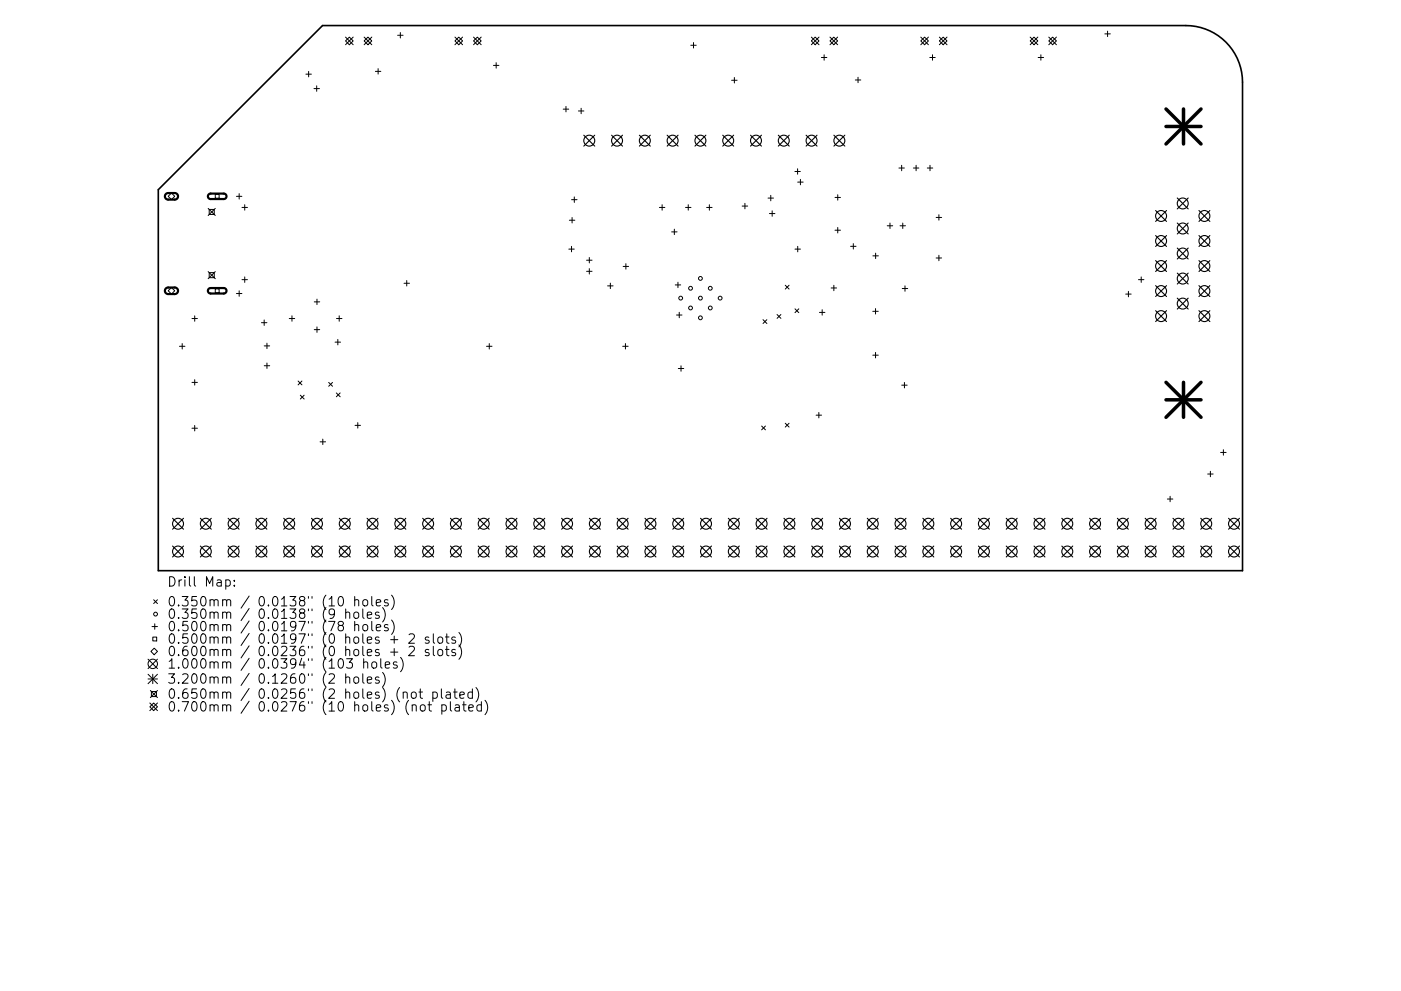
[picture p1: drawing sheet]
<svg xmlns="http://www.w3.org/2000/svg" width="297mm" height="210mm" viewBox="0 0 297 210" stroke-linecap="round" stroke-linejoin="round" font-family="sans-serif">
<defs><g id="words">
<g font-size="2.8">
<text x="35.4" y="124.5">Drill Map:</text>
<text x="35.4" y="128.7">0.350mm / 0.0138&quot; (10 holes)</text>
<text x="35.4" y="131.3">0.350mm / 0.0138&quot; (9 holes)</text>
<text x="35.4" y="133.9">0.500mm / 0.0197&quot; (78 holes)</text>
<text x="35.4" y="136.6">0.500mm / 0.0197&quot; (0 holes + 2 slots)</text>
<text x="35.4" y="139.2">0.600mm / 0.0236&quot; (0 holes + 2 slots)</text>
<text x="35.4" y="141.9">1.000mm / 0.0394&quot; (103 holes)</text>
<text x="35.4" y="145.1">3.200mm / 0.1260&quot; (2 holes)</text>
<text x="35.4" y="148.3">0.650mm / 0.0256&quot; (2 holes) (not plated)</text>
<text x="35.4" y="151">0.700mm / 0.0276&quot; (10 holes) (not plated)</text>
</g>
</g></defs>
<path d="M33.6 40.2l34.8-34.8h183a12 12 0 0 1 12 12v103.7h-229.8z" fill="none" stroke="#000" stroke-width=".35"/>
<g fill="none" stroke="#000" stroke-width=".21">
<path d="M64.9 15.7h1.1M65.4 15.2v1.1M66.6 18.8h1.1M67.1 18.2v1.2M73.3 8.7l.8-.8 .8 .8-.8 .8zM73.3 7.9l1.6 1.6M74.9 7.9l-1.6 1.6M77.2 8.7l.8-.8 .8 .8-.8 .8zM77.2 7.9l1.6 1.6M78.8 7.9l-1.6 1.6M79.6 15.1h1.1M80.2 14.6v1.1"/>
<path d="M84.3 7.5h1.2M84.9 6.9v1.2M96.5 8.7l.8-.8 .8 .8-.8 .8zM96.5 7.9l1.6 1.6M98.1 7.9l-1.6 1.6M100.4 8.7l.8-.8 .8 .8-.8 .8zM100.4 7.9l1.6 1.6M102 7.9l-1.6 1.6M104.6 13.9h1.2M105.2 13.3v1.2M146.5 9.6h1.1M147 9v1.2"/>
<path d="M155.1 17h1.2M155.7 16.4v1.2M172 8.7l.8-.8 .8 .8-.8 .8zM172 7.9l1.6 1.6M173.6 7.9l-1.6 1.6M174.2 12.2h1.1M174.7 11.6v1.2M176 8.7l.8-.8 .8 .8-.8 .8zM176 7.9l1.6 1.6M177.6 7.9l-1.6 1.6M181.3 17h1.2M181.9 16.4v1.2"/>
<path d="M195.2 7.9l1.6 1.6M196 7.9l.8 .8-.8 .8-.8-.8zM196.8 7.9l-1.6 1.6M197.1 12.2h1.2M197.7 11.6v1.2M199.2 7.9l1.6 1.6M200 7.9l.8 .8-.8 .8-.8-.8zM200.8 7.9l-1.6 1.6M218.4 8.7l.8-.8 .8 .8-.8 .8zM218.4 7.9l1.6 1.6M220 7.9l-1.6 1.6M220.1 12.2h1.2"/>
<path d="M220.7 11.6v1.2M222.4 8.7l.8-.8 .8 .8-.8 .8zM222.4 7.9l1.6 1.6M224 7.9l-1.6 1.6M234.2 7.2h1.2M234.8 6.6v1.2M119.4 23.2h1.2M120 22.6v1.1M122.6 23.5h1.2M123.2 23v1.1M168.5 36.4h1.2M169.1 35.8v1.2"/>
<path d="M169.1 38.6h1.2M169.7 38.1v1.1M190.6 35.6h1.1M191.2 35.1v1.1M193.7 35.6h1.1M194.2 35.1v1.1M196.6 35.6h1.2M197.2 35.1v1.1M36.4 41l.6 .7-.6 .6-.7-.6zM44.1 44.2l1.5 1.5M44.1 57.6l1.5 1.5M44.4 44.4h1v1.1h-1z"/>
<path d="M44.4 57.8h1v1.1h-1zM45.6 41.2h.9v.9h-.9zM45.6 44.2l-1.5 1.5M45.6 57.6l-1.5 1.5M50.1 41.7h1.2M50.7 41.1v1.1M51.3 44h1.2M51.3 59.3h1.2M51.9 43.4v1.2M51.9 58.8v1.1M86.2 59.5v1.2M120.6 52.9h1.2"/>
<path d="M120.7 46.7h1.2M121.2 52.3v1.1M121.2 42.4h1.1M121.3 46.1v1.2M121.8 41.8v1.1M124.4 55.2h1.1M124.4 57.6h1.1M124.9 54.6v1.2M124.9 57v1.1M132.1 56.5h1.2M132.7 55.9v1.2M139.8 44h1.2"/>
<path d="M140.4 43.4v1.2M142.4 49.2h1.2M143 48.6v1.2M143.7 59.9v1.1M145.3 44h1.2M145.9 43.4v1.2M149.8 44h1.2M150.4 43.4v1.2M157.4 43.7h1.1M157.9 43.1v1.2M162.8 42h1.2M163.1 45.3h1.2"/>
<path d="M163.4 41.4v1.2M163.7 44.7v1.2M168.6 52.9h1.1M169.1 52.3v1.1M177 41.9h1.2M177 48.8h1.2M177.6 41.3v1.2M177.6 48.3v1.1M180.3 52.3h1.2M180.9 51.7v1.1M185.1 54.3h1.1M185.6 53.7v1.2"/>
<path d="M188.1 47.9h1.2M188.7 47.3v1.2M190.8 47.9h1.2M191.4 47.3v1.2M198.5 46.1h1.1M198.5 54.7h1.1M199.1 45.6v1.1M199.1 54.2v1.1M241.4 59.3h1.1M242 58.8v1.1M36.4 61l.6 .7-.6 .7-.7-.7zM38 73.5h1.2"/>
<path d="M38.6 72.9v1.2M40.7 67.6h1.2M41.3 67v1.2M45.6 61.3h.9v.8h-.9zM50.1 62.3h1.2M50.7 61.7v1.2M55.4 68.5h1.2M56 67.9v1.1M56 73.4h1.2M56 77.6h1.2M56.6 72.8v1.2M56.6 77v1.2"/>
<path d="M61.3 67.6h1.2M61.9 67v1.2M66.6 64h1.2M66.6 69.9h1.2M67.2 63.5v1.1M67.2 69.4v1.1M71 72.6h1.2M71.3 67.6h1.2M71.6 72v1.2M71.9 67v1.2M85.7 60.1h1.1M103.2 73.5h1.1"/>
<path d="M103.7 72.9v1.2M128.8 60.7h1.2M129.4 60.1v1.1M132 73.5h1.2M132.6 72.9v1.2M143.2 60.5h1.1M143.4 66.8h1.2M143.8 78.2h1.2M144 66.3v1.1M144.4 77.6v1.2M161.8 67.8l.8 .8M162.6 67.8l-.8 .8"/>
<path d="M164.8 66.7l.8 .8M165.6 66.7l-.8 .8M166.5 60.5l.8 .8M167.3 60.5l-.8 .8M168.6 65.5l.8 .8M169.4 65.5l-.8 .8M173.7 66.3h1.2M174.3 65.7v1.2M176.2 61.1h1.2M176.8 60.5v1.2M185.1 66h1.1M185.1 75.4h1.1"/>
<path d="M185.6 65.5v1.1M185.6 74.8v1.1M191.3 61.2h1.2M191.9 60.6v1.2M238.7 62.4h1.1M239.2 61.8v1.2M40.7 81.1h1.2M40.7 90.9h1.2M41.3 80.6v1.1M41.3 90.3v1.1M63.2 80.8l.8 .9M63.7 83.8l.8 .9"/>
<path d="M64 80.8l-.8 .9M64.5 83.8l-.8 .9M67.9 93.7h1.1M68.4 93.2v1.1M69.7 81.1l.8 .9M70.5 81.1l-.8 .9M71.3 83.4l.8 .8M72.1 83.4l-.8 .8M75.3 90.2h1.1M75.9 89.7v1.1M161.5 90.4l.8 .8M162.3 90.4l-.8 .8"/>
<path d="M166.5 89.8l.8 .8M167.3 89.8l-.8 .8M173 88.1h1.2M173.6 87.5v1.2M191.2 81.7h1.1M191.8 81.1v1.2M256.6 100v1.2M258.8 96h1.2M259.4 95.4v1.2M247.5 105.9h1.2M248.1 105.3v1.2M256 100.6h1.2"/>
<path d="M31.4 139.9l2 2M32 138.2l.7-.7 .7 .7-.7 .7zM32.2 132.9h1.2M32.4 135.2h.8v.8h-.8zM32.6 127.2l.8 .9M32.8 132.4v1.1M33.4 127.2l-.8 .9M33.4 139.9l-2 2M47.9 123.1l.5-.1 .4 .4v.6l-.2 .3h-.7M49.7 124.2v.2M49.7 123.1v.2M71.9 126.7l.4-.1a1.25 1.25 0 0 1 0 2l-.3-.1-.2-.3-.1-.9z"/>
<path d="M72.1 132.7l-.4-.4 .1-.3 .3-.2 .5 .1 .2 .3-.1 .3-.8 .3-.2 .3 .1 .5 .3 .2 .5-.1 .2-.2-.1-.6-.3-.2M73.3 130.1a.5 .5 0 0 1 .9 0v1.1M73.3 129.2v2M73.5 139.8h1.2l-.6 .7a.54 .54 0 0 1 .6 .4v.5l-.2 .3-.7 .1-.3-.2M75.1 130.1a.54 .54 0 0 1 .5-.2 .54 .54 0 0 1 .5 .3l-.1 .8a.54 .54 0 0 1-.6 .2 .54 .54 0 0 1-.4-.4zM75.2 127.4l.3-.2 .5 .1 .1 1.3M75.2 132.7a.5 .5 0 0 1 .9 .1v1M75.2 126.6v2M75.2 131.8v2M76.9 129.2v1.7l.3 .3M77 127.4l.3-.2a.54 .54 0 0 1 .7 .4l-.1 .8a.54 .54 0 0 1-.6 .2 .54 .54 0 0 1-.4-.4zM77 132.7a.54 .54 0 0 1 .5-.2 .54 .54 0 0 1 .5 .4l-.1 .7a.54 .54 0 0 1-.6 .2 .54 .54 0 0 1-.4-.3z"/>
<path d="M77.1 139.8v2M77.9 130.5l.9-.2-.1-.3-.5-.1-.3 .2 .1 1h.7M78.8 126.6v1.7l.3 .3M78.8 131.8v1.8l.3 .2M79.8 127.9l.9-.2-.1-.4-.5-.1-.3 .3 .1 1h.7M79.8 133.2l.9-.2-.1-.4-.5-.1-.3 .3 .1 .9h.7M80.3 130l-.4-.1-.3 .2 .1 .3 .6 .2v.5h-.7M80.7 139.8v1.7l.3 .3M81.1 128.9a2.29 2.29 0 0 1 0 3.1M82.3 127.3l-.5-.1-.3 .3 .1 .3 .7 .2v.5h-.8M82.3 132.6l-.5-.1-.3 .3 .1 .3 .7 .2v.4h-.8M82.8 135.7h1.5"/>
<path d="M82.8 138.4h1.5M83 126.3a2.29 2.29 0 0 1 0 3M83 131.6a2.29 2.29 0 0 1 0 3M83.6 135v1.5M83.6 137.6v1.5M84.9 139.5a2.29 2.29 0 0 1 0 3M86.7 134.7l.3-.2h.5l.3 .2 .1 .3-.1 .3-1.2 1.2h1.3M86.7 137.3l.3-.2h.5l.3 .2 .1 .4-.1 .3-1.2 1.1h1.3M90.9 135.2l-.5-.1-.2 .3 .1 .3 .6 .2v.5h-.7M90.9 137.9l-.5-.1-.2 .3 .1 .3 .6 .1v.5h-.7M91.9 134.5v1.7l.3 .3M91.9 137.1v1.7l.3 .3"/>
<path d="M92.9 135.3a.54 .54 0 0 1 .6-.2 .54 .54 0 0 1 .4 .4v.6a.54 .54 0 0 1-.6 .4 .54 .54 0 0 1-.5-.4zM92.9 138a.54 .54 0 0 1 .6-.2 .54 .54 0 0 1 .4 .4v.5a.54 .54 0 0 1-.6 .4 .54 .54 0 0 1-.5-.4zM94.4 135.1h.8M94.4 137.8h.8M94.7 134.5v1.7l.1 .2 .4 .1M94.7 137.1v1.7l.1 .2 .4 .1M96.5 135.2l-.4-.1-.3 .3 .1 .3 .6 .2v.5h-.7M96.5 137.9l-.4-.1-.3 .3 .1 .3 .6 .1v.5h-.7M97.3 134.2a2.29 2.29 0 0 1 0 3M97.3 136.8a2.29 2.29 0 0 1 0 3.1M31.4 143.1l2 2M31.4 144.1h2"/>
<path d="M31.8 149.1l1.6 1.7M31.9 146.5l1.5 1.5M32.1 146.7h1.1v1.1h-1.1zM32.4 143.1v2M32.6 149.1l.8 .9-.8 .8-.8-.8zM33.4 143.1l-2 2M33.4 146.5l-1.5 1.5M33.4 149.1l-1.6 1.7M73.3 143.8a.5 .5 0 0 1 .9 .1v1.1M73.3 143v2M75.1 143.8a.54 .54 0 0 1 .5-.2 .54 .54 0 0 1 .5 .4l-.1 .8a.54 .54 0 0 1-.6 .2 .54 .54 0 0 1-.4-.4zM76.9 143v1.7l.3 .3"/>
<path d="M77.1 140.6a.5 .5 0 0 1 .9 .1v1.1M77.9 144.3l.9-.2-.1-.4-.5-.1-.3 .3 .1 1h.7M78.9 140.6l.1-.1a.54 .54 0 0 1 .9 .3l-.1 .8a.54 .54 0 0 1-.6 .2 .54 .54 0 0 1-.4-.4zM80.3 143.7l-.4-.1-.3 .3 .1 .3 .6 .2v.5h-.7M81.1 142.7a2.29 2.29 0 0 1 0 3M81.7 141.1l.9-.2-.1-.4-.5-.1-.3 .3 .1 1h.7M84.2 140.5l-.5-.1-.3 .3 .1 .3 .7 .2v.5h-.8M85.5 147a.5 .5 0 0 1 .8 .1v1.1M87.3 147a.54 .54 0 0 1 .5-.2 .54 .54 0 0 1 .5 .4l-.1 .8a.54 .54 0 0 1-.6 .2 .54 .54 0 0 1-.4-.4zM87.4 149.7a.5 .5 0 0 1 .9 .1v1.1M88.8 146.8h.8M89.1 146.2v1.7l.1 .2 .4 .1"/>
<path d="M89.2 149.7l.1-.1a.54 .54 0 0 1 .9 .3l-.1 .8a.54 .54 0 0 1-.6 .2 .54 .54 0 0 1-.4-.4zM90.7 149.5h.8M91 148.9v1.7l.1 .2 .4 .1M91.8 146.9l.5-.1 .4 .4v.6l-.2 .3h-.7M91.8 146.8v2M93.6 146.2v1.7l.3 .3M93.7 149.6l.6-.1 .3 .4v.6l-.2 .3h-.7M93.7 149.5v2M94.6 146.9h.8l.1 1.3M95.5 147.3l-.7 .1a.39 .39 0 0 0-.3 .4 .39 .39 0 0 0 .3 .4l.7-.1M95.5 148.9v1.7l.3 .3M96.2 146.8h.7"/>
<path d="M96.4 146.2v1.7l.1 .2 .4 .1M96.5 149.6h.8l.1 1.3M97.4 150l-.7 .1a.39 .39 0 0 0-.3 .4 .39 .39 0 0 0 .3 .4l.7-.1M97.5 147.5l.9-.2-.1-.4-.5-.1-.3 .3 .1 1h.7M98.1 149.5h.7M98.3 148.9v1.7l.1 .2 .4 .1M99.4 150.2l.9-.2v-.4l-.6-.1-.3 .3 .1 1h.8M100.2 146.9l-.6-.1-.4 .4v.6l.2 .3h.8M100.2 146.2v2M100.9 145.9a2.29 2.29 0 0 1 0 3M102.1 149.6l-.6-.1-.4 .4v.6l.2 .3h.8M102.1 148.9v2"/>
<path d="M102.8 148.6a2.29 2.29 0 0 1 0 3"/>
<circle cx="148.5" cy="59.1" r=".41"/>
<circle cx="144.3" cy="63.3" r=".41"/>
<circle cx="146.4" cy="65.3" r=".41"/>
<circle cx="146.4" cy="61.2" r=".41"/>
<circle cx="148.5" cy="67.4" r=".41"/>
<circle cx="148.5" cy="63.3" r=".41"/>
<circle cx="150.6" cy="65.3" r=".41"/>
<circle cx="150.6" cy="61.2" r=".41"/>
<circle cx="152.7" cy="63.3" r=".41"/>
<circle cx="33" cy="130.3" r=".41"/>
<circle cx="32.4" cy="140.9" r="1"/>
</g>
<path d="M35.2 41.2l.4-.2h1.4a.7 .7 0 0 1 .7 .7 .7 .7 0 0 1-.7 .6h-1.3a.7 .7 0 0 1-.7-.4 .7 .7 0 0 1 .2-.7zM44.2 41.2l.4-.1h2.9l.4 .2 .1 .4-.1 .3-.4 .2h-2.9l-.5-.3zM35.2 61.2l.4-.2h1.4a.7 .7 0 0 1 .7 .7 .7 .7 0 0 1-.7 .7h-1.3a.7 .7 0 0 1-.7-.4 .7 .7 0 0 1 .2-.8zM44.2 61.3l.4-.2h2.9l.4 .2 .1 .4-.1 .4-.4 .2h-2.9l-.5-.4z" fill="none" stroke="#000" stroke-width=".46"/>
<g fill="none" stroke="#000" stroke-width=".23">
<path d="M123.8 28.7l2.3 2.3M126.1 28.7l-2.3 2.3M129.7 28.7l2.3 2.3M132 28.7l-2.3 2.3M135.6 28.7l2.3 2.3M137.9 28.7l-2.3 2.3M141.4 28.7l2.4 2.3M143.8 28.7l-2.4 2.3M147.3 28.7l2.4 2.3M149.7 28.7l-2.4 2.3M153.2 28.7l2.4 2.3M155.6 28.7l-2.4 2.3"/>
<path d="M159.1 28.7l2.3 2.3M161.4 28.7l-2.3 2.3M165 28.7l2.3 2.3M167.3 28.7l-2.3 2.3M170.9 28.7l2.3 2.3M173.2 28.7l-2.3 2.3M176.8 28.7l2.3 2.3M179.1 28.7l-2.3 2.3M245 44.7l2.3 2.3M245 50l2.3 2.3M245 55.3l2.3 2.3M247.3 44.7l-2.3 2.3"/>
<path d="M247.3 50l-2.3 2.3M247.3 55.3l-2.3 2.3M249.6 42l2.3 2.3M249.6 47.3l2.3 2.3M249.6 52.6l2.3 2.4M249.6 57.9l2.3 2.4M251.9 42l-2.3 2.3M251.9 47.3l-2.3 2.3M251.9 52.6l-2.3 2.4M251.9 57.9l-2.3 2.4M254.2 44.7l2.3 2.3M254.2 50l2.3 2.3"/>
<path d="M254.2 55.3l2.3 2.3M256.5 44.7l-2.3 2.3M256.5 50l-2.3 2.3M256.5 55.3l-2.3 2.3M245 60.6l2.3 2.3M245 65.9l2.3 2.3M247.3 60.6l-2.3 2.3M247.3 65.9l-2.3 2.3M249.6 63.3l2.3 2.3M251.9 63.3l-2.3 2.3M254.2 60.6l2.3 2.3M254.2 65.9l2.3 2.3"/>
<path d="M256.5 60.6l-2.3 2.3M256.5 65.9l-2.3 2.3M36.6 110l2.3 2.3M36.6 115.9l2.3 2.3M38.9 110l-2.3 2.3M38.9 115.9l-2.3 2.3M42.5 115.9l2.3 2.3M42.5 110l2.3 2.3M44.8 110l-2.3 2.3M44.8 115.9l-2.3 2.3M48.4 115.9l2.3 2.3M48.4 110l2.3 2.3"/>
<path d="M50.7 110l-2.3 2.3M50.7 115.9l-2.3 2.3M54.3 115.9l2.3 2.3M54.3 110l2.3 2.3M56.6 110l-2.3 2.3M56.6 115.9l-2.3 2.3M60.2 115.9l2.3 2.3M60.2 110l2.3 2.3M62.5 110l-2.3 2.3M62.5 115.9l-2.3 2.3M66 115.9l2.4 2.3M66 110l2.4 2.3"/>
<path d="M68.4 110l-2.4 2.3M68.4 115.9l-2.4 2.3M71.9 115.9l2.4 2.3M71.9 110l2.4 2.3M74.3 110l-2.4 2.3M74.3 115.9l-2.4 2.3M77.8 115.9l2.3 2.3M77.8 110l2.3 2.3M80.1 110l-2.3 2.3M80.1 115.9l-2.3 2.3M83.7 115.9l2.3 2.3M83.7 110l2.3 2.3"/>
<path d="M86 110l-2.3 2.3M86 115.9l-2.3 2.3M89.6 115.9l2.3 2.3M89.6 110l2.3 2.3M91.9 110l-2.3 2.3M91.9 115.9l-2.3 2.3M95.5 115.9l2.3 2.3M95.5 110l2.3 2.3M97.8 110l-2.3 2.3M97.8 115.9l-2.3 2.3M101.4 115.9l2.3 2.3M101.4 110l2.3 2.3"/>
<path d="M103.7 110l-2.3 2.3M103.7 115.9l-2.3 2.3M107.3 115.9l2.3 2.3M107.3 110l2.3 2.3M109.6 110l-2.3 2.3M109.6 115.9l-2.3 2.3M113.2 115.9l2.3 2.3M113.2 110l2.3 2.3M115.5 110l-2.3 2.3M115.5 115.9l-2.3 2.3M119.1 115.9l2.3 2.3M119.1 110l2.3 2.3"/>
<path d="M121.4 110l-2.3 2.3M121.4 115.9l-2.3 2.3M125 115.9l2.3 2.3M125 110l2.3 2.3M127.3 110l-2.3 2.3M127.3 115.9l-2.3 2.3M130.9 110l2.3 2.3M130.9 115.9l2.3 2.3M133.2 110l-2.3 2.3M133.2 115.9l-2.3 2.3M136.7 115.9l2.4 2.3M136.7 110l2.4 2.3"/>
<path d="M139.1 110l-2.4 2.3M139.1 115.9l-2.4 2.3M142.6 110l2.4 2.3M142.6 115.9l2.4 2.3M145 110l-2.4 2.3M145 115.9l-2.4 2.3M148.5 115.9l2.4 2.3M148.5 110l2.4 2.3M150.9 110l-2.4 2.3M150.9 115.9l-2.4 2.3M154.4 110l2.3 2.3M154.4 115.9l2.3 2.3"/>
<path d="M156.7 110l-2.3 2.3M156.7 115.9l-2.3 2.3M160.3 115.9l2.3 2.3M160.3 110l2.3 2.3M162.6 110l-2.3 2.3M162.6 115.9l-2.3 2.3M166.2 110l2.3 2.3M166.2 115.9l2.3 2.3M168.5 110l-2.3 2.3M168.5 115.9l-2.3 2.3M172.1 115.9l2.3 2.3M172.1 110l2.3 2.3"/>
<path d="M174.4 110l-2.3 2.3M174.4 115.9l-2.3 2.3M178 110l2.3 2.3M178 115.9l2.3 2.3M180.3 110l-2.3 2.3M180.3 115.9l-2.3 2.3M183.9 115.9l2.3 2.3M183.9 110l2.3 2.3M186.2 110l-2.3 2.3M186.2 115.9l-2.3 2.3M189.8 110l2.3 2.3M189.8 115.9l2.3 2.3"/>
<path d="M192.1 110l-2.3 2.3M192.1 115.9l-2.3 2.3M195.7 115.9l2.3 2.3M195.7 110l2.3 2.3M198 110l-2.3 2.3M198 115.9l-2.3 2.3M201.6 110l2.3 2.3M201.6 115.9l2.3 2.3M203.9 110l-2.3 2.3M203.9 115.9l-2.3 2.3M207.4 115.9l2.4 2.3M207.4 110l2.4 2.3"/>
<path d="M209.8 110l-2.4 2.3M209.8 115.9l-2.4 2.3M213.3 110l2.4 2.3M213.3 115.9l2.4 2.3M215.7 110l-2.4 2.3M215.7 115.9l-2.4 2.3M219.2 115.9l2.4 2.3M219.2 110l2.4 2.3M221.6 110l-2.4 2.3M221.6 115.9l-2.4 2.3M225.1 110l2.3 2.3M225.1 115.9l2.3 2.3"/>
<path d="M227.4 110l-2.3 2.3M227.4 115.9l-2.3 2.3M231 115.9l2.3 2.3M231 110l2.3 2.3M233.3 110l-2.3 2.3M233.3 115.9l-2.3 2.3M236.9 110l2.3 2.3M236.9 115.9l2.3 2.3M239.2 110l-2.3 2.3M239.2 115.9l-2.3 2.3M242.8 115.9l2.3 2.3M242.8 110l2.3 2.3"/>
<path d="M245.1 110l-2.3 2.3M245.1 115.9l-2.3 2.3M248.7 115.9l2.3 2.3M248.7 110l2.3 2.3M251 110l-2.3 2.3M251 115.9l-2.3 2.3M254.6 115.9l2.3 2.3M254.6 110l2.3 2.3M256.9 110l-2.3 2.3M256.9 115.9l-2.3 2.3M260.5 115.9l2.3 2.3M260.5 110l2.3 2.3"/>
<path d="M262.8 110l-2.3 2.3M262.8 115.9l-2.3 2.3"/>
<circle cx="124.9" cy="29.8" r="1.16"/>
<circle cx="130.8" cy="29.8" r="1.16"/>
<circle cx="136.7" cy="29.8" r="1.16"/>
<circle cx="142.6" cy="29.8" r="1.16"/>
<circle cx="148.5" cy="29.8" r="1.16"/>
<circle cx="154.4" cy="29.8" r="1.16"/>
<circle cx="160.3" cy="29.8" r="1.16"/>
<circle cx="166.2" cy="29.8" r="1.16"/>
<circle cx="172.1" cy="29.8" r="1.16"/>
<circle cx="178" cy="29.8" r="1.16"/>
<circle cx="246.2" cy="45.8" r="1.16"/>
<circle cx="246.2" cy="51.1" r="1.16"/>
<circle cx="246.2" cy="56.4" r="1.16"/>
<circle cx="250.8" cy="43.2" r="1.16"/>
<circle cx="250.8" cy="53.8" r="1.16"/>
<circle cx="250.8" cy="48.5" r="1.16"/>
<circle cx="250.8" cy="59.1" r="1.16"/>
<circle cx="255.4" cy="45.8" r="1.16"/>
<circle cx="255.4" cy="51.1" r="1.16"/>
<circle cx="255.4" cy="56.4" r="1.16"/>
<circle cx="246.2" cy="67.1" r="1.16"/>
<circle cx="246.2" cy="61.8" r="1.16"/>
<circle cx="250.8" cy="64.4" r="1.16"/>
<circle cx="255.4" cy="67.1" r="1.16"/>
<circle cx="255.4" cy="61.8" r="1.16"/>
<circle cx="37.7" cy="117" r="1.16"/>
<circle cx="37.7" cy="111.1" r="1.16"/>
<circle cx="43.6" cy="117" r="1.16"/>
<circle cx="43.6" cy="111.1" r="1.16"/>
<circle cx="49.5" cy="117" r="1.16"/>
<circle cx="49.5" cy="111.1" r="1.16"/>
<circle cx="55.4" cy="117" r="1.16"/>
<circle cx="55.4" cy="111.1" r="1.16"/>
<circle cx="61.3" cy="117" r="1.16"/>
<circle cx="61.3" cy="111.1" r="1.16"/>
<circle cx="67.2" cy="117" r="1.16"/>
<circle cx="67.2" cy="111.1" r="1.16"/>
<circle cx="73.1" cy="117" r="1.16"/>
<circle cx="73.1" cy="111.1" r="1.16"/>
<circle cx="79" cy="117" r="1.16"/>
<circle cx="79" cy="111.1" r="1.16"/>
<circle cx="84.9" cy="117" r="1.16"/>
<circle cx="84.9" cy="111.1" r="1.16"/>
<circle cx="90.8" cy="117" r="1.16"/>
<circle cx="90.8" cy="111.1" r="1.16"/>
<circle cx="96.7" cy="117" r="1.16"/>
<circle cx="96.7" cy="111.1" r="1.16"/>
<circle cx="102.6" cy="117" r="1.16"/>
<circle cx="102.6" cy="111.1" r="1.16"/>
<circle cx="108.4" cy="117" r="1.16"/>
<circle cx="108.4" cy="111.1" r="1.16"/>
<circle cx="114.3" cy="117" r="1.16"/>
<circle cx="114.3" cy="111.1" r="1.16"/>
<circle cx="120.2" cy="117" r="1.16"/>
<circle cx="120.2" cy="111.1" r="1.16"/>
<circle cx="126.1" cy="117" r="1.16"/>
<circle cx="126.1" cy="111.1" r="1.16"/>
<circle cx="132" cy="117" r="1.16"/>
<circle cx="132" cy="111.1" r="1.16"/>
<circle cx="137.9" cy="117" r="1.16"/>
<circle cx="137.9" cy="111.1" r="1.16"/>
<circle cx="143.8" cy="117" r="1.16"/>
<circle cx="143.8" cy="111.1" r="1.16"/>
<circle cx="149.7" cy="117" r="1.16"/>
<circle cx="149.7" cy="111.1" r="1.16"/>
<circle cx="155.6" cy="117" r="1.16"/>
<circle cx="155.6" cy="111.1" r="1.16"/>
<circle cx="161.5" cy="117" r="1.16"/>
<circle cx="161.5" cy="111.1" r="1.16"/>
<circle cx="167.4" cy="117" r="1.16"/>
<circle cx="167.4" cy="111.1" r="1.16"/>
<circle cx="173.3" cy="117" r="1.16"/>
<circle cx="173.3" cy="111.1" r="1.16"/>
<circle cx="179.1" cy="117" r="1.16"/>
<circle cx="179.1" cy="111.1" r="1.16"/>
<circle cx="185" cy="117" r="1.16"/>
<circle cx="185" cy="111.1" r="1.16"/>
<circle cx="190.9" cy="117" r="1.16"/>
<circle cx="190.9" cy="111.1" r="1.16"/>
<circle cx="196.8" cy="117" r="1.16"/>
<circle cx="196.8" cy="111.1" r="1.16"/>
<circle cx="202.7" cy="117" r="1.16"/>
<circle cx="202.7" cy="111.1" r="1.16"/>
<circle cx="208.6" cy="117" r="1.16"/>
<circle cx="208.6" cy="111.1" r="1.16"/>
<circle cx="214.5" cy="117" r="1.16"/>
<circle cx="214.5" cy="111.1" r="1.16"/>
<circle cx="220.4" cy="117" r="1.16"/>
<circle cx="220.4" cy="111.1" r="1.16"/>
<circle cx="226.3" cy="117" r="1.16"/>
<circle cx="226.3" cy="111.1" r="1.16"/>
<circle cx="232.2" cy="117" r="1.16"/>
<circle cx="232.2" cy="111.1" r="1.16"/>
<circle cx="238.1" cy="117" r="1.16"/>
<circle cx="238.1" cy="111.1" r="1.16"/>
<circle cx="244" cy="117" r="1.16"/>
<circle cx="244" cy="111.1" r="1.16"/>
<circle cx="249.9" cy="117" r="1.16"/>
<circle cx="249.9" cy="111.1" r="1.16"/>
<circle cx="255.7" cy="117" r="1.16"/>
<circle cx="255.7" cy="111.1" r="1.16"/>
<circle cx="261.6" cy="117" r="1.16"/>
<circle cx="261.6" cy="111.1" r="1.16"/>
</g>
<path d="M247.2 23.1l7.4 7.4M247.2 26.8h7.4M250.9 23.1v7.4M254.6 23.1l-7.4 7.4M247.2 81.1l7.4 7.4M247.2 84.8h7.4M250.9 81.1v7.4M254.6 81.1l-7.4 7.4" fill="none" stroke="#000" stroke-width=".74"/>
<use href="#words"/>
</svg>
